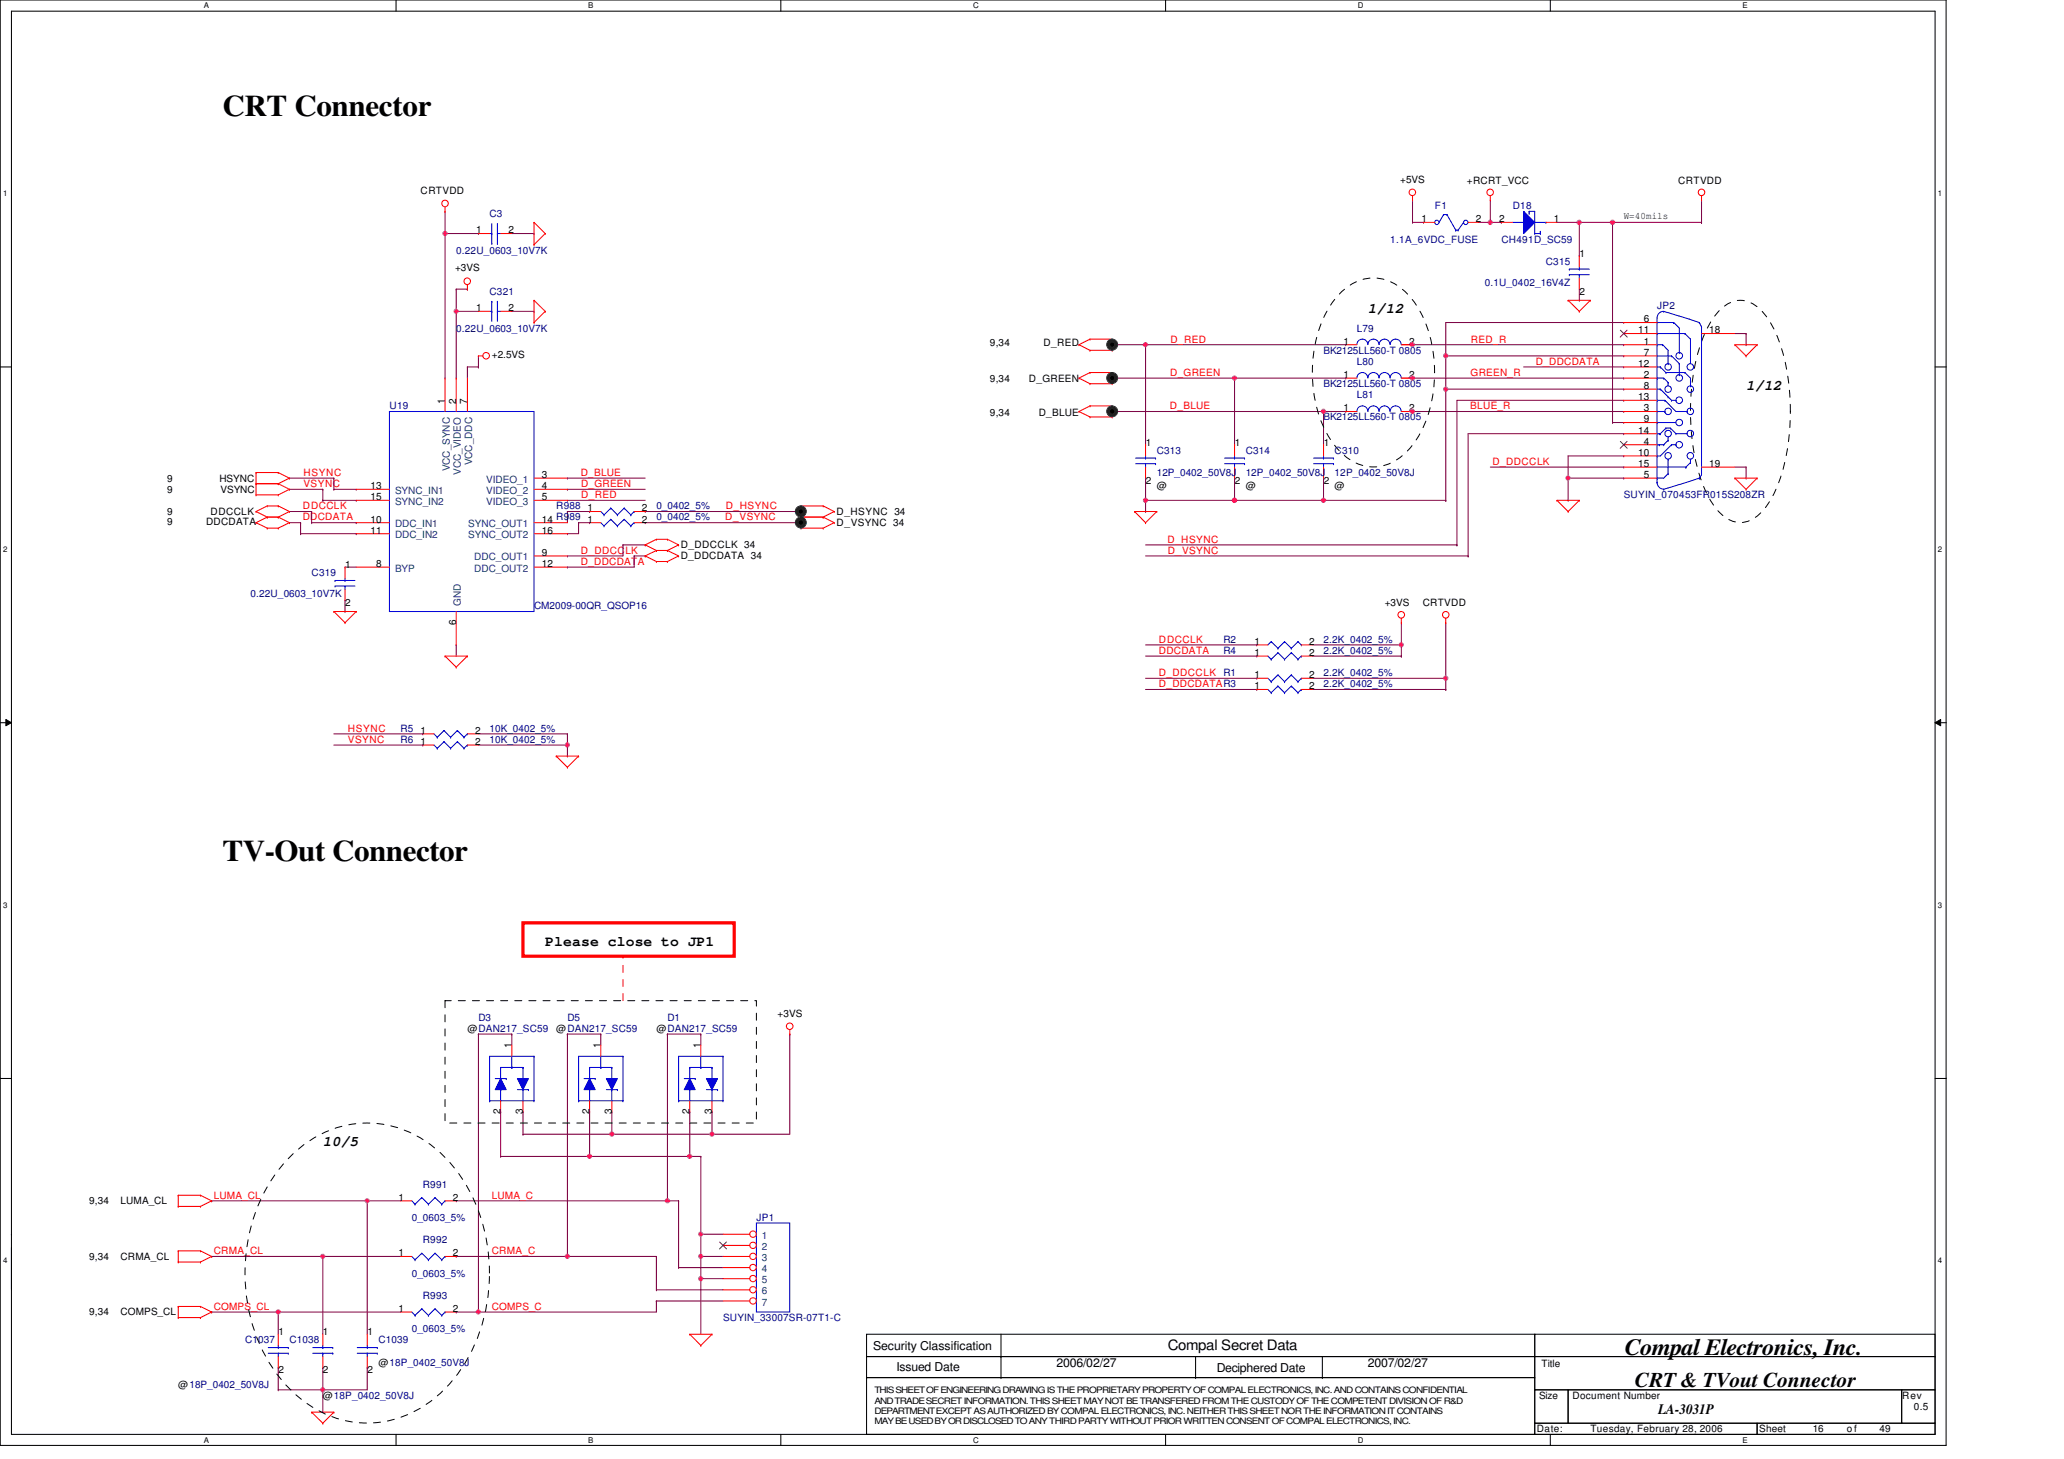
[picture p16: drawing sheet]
<svg xmlns="http://www.w3.org/2000/svg" width="297mm" height="210mm" viewBox="0 0 297 210" stroke-linecap="round" stroke-linejoin="round" font-family="sans-serif">
<defs><g id="words">
<g font-size="4.3">
<text x="32" y="16.8">CRT Connector</text>
<text x="32" y="124">TV-Out Connector</text>
</g>
<text font-size="3.3" x="233.8" y="195.1">Compal Electronics, Inc.</text>
<text font-size="3" x="235.3" y="199.6">CRT &amp; TVout Connector</text>
<g font-size="2.1">
<text x="196.9" y="45">1/12</text>
<text x="251.3" y="56.2">1/12</text>
<text x="78.5" y="136.2">Please close to JP1</text>
<text x="46.5" y="165">10/5</text>
<text x="168.1" y="194.4">Compal Secret Data</text>
<text x="238.6" y="203.5">LA-3031P</text>
</g>
<g font-size="1.8">
<text x="125.7" y="194.2">Security Classification</text>
<text x="129" y="197.3">Issued Date</text>
<text x="152.1" y="196.8">2006/02/27</text>
<text x="175.1" y="197.4">Deciphered Date</text>
<text x="196.9" y="196.8">2007/02/27</text>
</g>
<g font-size="1.4">
<text x="60.5" y="27.9">CRTVDD</text>
<text x="201.5" y="26.3">+5VS</text>
<text x="211.1" y="26.4">+RCRT_VCC</text>
<text x="241.5" y="26.4">CRTVDD</text>
<text x="68.5" y="33.6">1</text>
<text x="73.2" y="33.6">2</text>
<text x="204.6" y="32">1</text>
<text x="212.4" y="32">2</text>
<text x="215.7" y="32">2</text>
<text x="223.6" y="32">1</text>
<text x="233.7" y="31.6">W=40mils</text>
<text x="65.5" y="39.1">+3VS</text>
<text x="227.3" y="37">1</text>
<text x="68.5" y="44.8">1</text>
<text x="73.2" y="44.8">2</text>
<text x="227.3" y="42.4">2</text>
<text x="235.8" y="48">11</text>
<text x="236.6" y="46.4">6</text>
<text x="246" y="48">18</text>
<text x="70.8" y="51.5">+2.5VS</text>
<text x="142.5" y="49.8">9,34</text>
<text x="150.2" y="49.8">D_RED</text>
<text x="193.4" y="49.6">1</text>
<text x="202.8" y="49.6">2</text>
<text x="235.8" y="52.8">12</text>
<text x="236.6" y="49.6">1</text>
<text x="236.6" y="51.2">7</text>
<text x="64" y="58.1" transform="rotate(-90 64 58.1)">1</text>
<text x="65.6" y="58.1" transform="rotate(-90 65.6 58.1)">2</text>
<text x="67.2" y="58.1" transform="rotate(-90 67.2 58.1)">7</text>
<text x="142.5" y="54.9">9,34</text>
<text x="142.5" y="59.9">9,34</text>
<text x="148.1" y="54.9">D_GREEN</text>
<text x="149.5" y="59.9">D_BLUE</text>
<text x="193.4" y="59.2">1</text>
<text x="193.4" y="54.4">1</text>
<text x="202.8" y="59.2">2</text>
<text x="202.8" y="54.4">2</text>
<text x="235.8" y="57.6">13</text>
<text x="236.6" y="54.4">2</text>
<text x="236.6" y="56">8</text>
<text x="236.6" y="59.2">3</text>
<text x="164.9" y="64.2">1</text>
<text x="177.7" y="64.2">1</text>
<text x="190.5" y="64.2">1</text>
<text x="235.8" y="62.4">14</text>
<text x="235.8" y="65.6">10</text>
<text x="236.6" y="60.8">9</text>
<text x="236.6" y="64">4</text>
<text x="24" y="69.3">9</text>
<text x="24" y="70.9">9</text>
<text x="31.6" y="69.3">HSYNC</text>
<text x="31.7" y="70.9">VSYNC</text>
<text x="53.3" y="70.4">13</text>
<text x="53.3" y="72">15</text>
<text x="78" y="68.8">3</text>
<text x="78" y="70.4">4</text>
<text x="78" y="72">5</text>
<text x="164.9" y="69.6">2</text>
<text x="166.5" y="70.4">@</text>
<text x="177.7" y="69.6">2</text>
<text x="179.3" y="70.4">@</text>
<text x="190.5" y="69.6">2</text>
<text x="192.1" y="70.4">@</text>
<text x="235.8" y="67.2">15</text>
<text x="236.6" y="68.8">5</text>
<text x="246" y="67.2">19</text>
<text x="24" y="74.1">9</text>
<text x="24" y="75.5">9</text>
<text x="29.7" y="75.5">DDCDATA</text>
<text x="30.3" y="74.1">DDCCLK</text>
<text x="53.3" y="75.2">10</text>
<text x="53.3" y="76.8">11</text>
<text x="78" y="75.2">14 R989</text>
<text x="78" y="76.8">16</text>
<text x="84.5" y="73.6">1</text>
<text x="84.5" y="75.2">1</text>
<text x="92.4" y="73.6">2</text>
<text x="92.4" y="75.2">2</text>
<text x="120.4" y="74.1">D_HSYNC 34</text>
<text x="120.4" y="75.7">D_VSYNC 34</text>
<text x="49.7" y="81.8">1</text>
<text x="54.1" y="81.6">8</text>
<text x="78" y="80">9</text>
<text x="78" y="81.6">12</text>
<text x="98" y="80.5">D_DDCDATA 34</text>
<text x="98" y="78.9">D_DDCCLK 34</text>
<text x="49.7" y="87.2">2</text>
<text x="65.6" y="89.9" transform="rotate(-90 65.6 89.9)">6</text>
<text x="199.3" y="87.2">+3VS</text>
<text x="204.7" y="87.2">CRTVDD</text>
<text x="180.5" y="94.4">1</text>
<text x="180.5" y="92.8">1</text>
<text x="188.4" y="94.4">2</text>
<text x="188.4" y="92.8">2</text>
<text x="180.5" y="97.6">1</text>
<text x="180.5" y="99.2">1</text>
<text x="188.4" y="97.6">2</text>
<text x="188.4" y="99.2">2</text>
<text x="60.5" y="105.6">1</text>
<text x="60.5" y="107.2">1</text>
<text x="68.4" y="105.6">2</text>
<text x="68.4" y="107.2">2</text>
<text x="67.3" y="148.5">@DAN217_SC59</text>
<text x="80" y="148.5">@DAN217_SC59</text>
<text x="94.5" y="148.5">@DAN217_SC59</text>
<text x="111.9" y="146.4">+3VS</text>
<text x="73.6" y="150.9" transform="rotate(-90 73.6 150.9)">1</text>
<text x="86.4" y="150.9" transform="rotate(-90 86.4 150.9)">1</text>
<text x="100.8" y="150.9" transform="rotate(-90 100.8 150.9)">1</text>
<text x="72" y="160.4" transform="rotate(-90 72 160.4)">2</text>
<text x="75.2" y="160.4" transform="rotate(-90 75.2 160.4)">3</text>
<text x="84.8" y="160.4" transform="rotate(-90 84.8 160.4)">2</text>
<text x="88" y="160.4" transform="rotate(-90 88 160.4)">3</text>
<text x="99.2" y="160.4" transform="rotate(-90 99.2 160.4)">2</text>
<text x="102.4" y="160.4" transform="rotate(-90 102.4 160.4)">3</text>
<text x="12.8" y="173.3">9,34</text>
<text x="17.3" y="173.3">LUMA_CL</text>
<text x="57.3" y="172.8">1</text>
<text x="65.2" y="172.8">2</text>
<text x="12.8" y="181.3">9,34</text>
<text x="17.3" y="181.3">CRMA_CL</text>
<text x="57.3" y="180.8">1</text>
<text x="65.2" y="180.8">2</text>
<text x="12.8" y="189.3">9,34</text>
<text x="17.3" y="189.3">COMPS_CL</text>
<text x="57.3" y="188.8">1</text>
<text x="65.2" y="188.8">2</text>
<text x="40.1" y="192.2">1</text>
<text x="40.1" y="197.7">2</text>
<text x="46.5" y="192.2">1</text>
<text x="46.5" y="197.7">2</text>
<text x="52.9" y="192.2">1</text>
<text x="52.9" y="197.7">2</text>
<text x="54.5" y="196.5">@18P_0402_50V8J</text>
<text x="221.8" y="196.7">Title</text>
<text x="25.7" y="199.7">@18P_0402_50V8J</text>
<text x="46.5" y="201.3">@18P_0402_50V8J</text>
<text x="221.5" y="201.3">Size</text>
<text x="226.3" y="201.3">Document Number</text>
<text x="273.7" y="201.3">Rev</text>
<text x="275.4" y="202.9">0.5</text>
<text x="221.2" y="206.1">Date:</text>
<text x="228.9" y="206.1">Tuesday, February 28, 2006</text>
<text x="253.2" y="206.1">Sheet</text>
<text x="260.9" y="206.1">16</text>
<text x="265.8" y="206.1">of</text>
<text x="270.5" y="206.1">49</text>
</g>
<g font-size="1.4" fill="#000080">
<text x="70.5" y="31.2">C3</text>
<text x="200.1" y="34.9">1.1A_6VDC_FUSE</text>
<text x="206.5" y="30.1">F1</text>
<text x="216.1" y="34.9">CH491D_SC59</text>
<text x="217.7" y="30.1">D18</text>
<text x="65.7" y="36.5">0.22U_0603_10V7K</text>
<text x="213.7" y="41.1">0.1U_0402_16V4Z</text>
<text x="222.5" y="38.1">C315</text>
<text x="65.7" y="47.7">0.22U_0603_10V7K</text>
<text x="70.5" y="42.4">C321</text>
<text x="195.3" y="47.7">L79</text>
<text x="238.5" y="44.5">JP2</text>
<text x="190.5" y="50.9">BK2125LL560-T 0805</text>
<text x="195.3" y="52.5">L80</text>
<text x="56.1" y="58.9">U19</text>
<text x="190.5" y="55.7">BK2125LL560-T 0805</text>
<text x="195.3" y="57.3">L81</text>
<text x="166.5" y="65.3">C313</text>
<text x="179.3" y="65.3">C314</text>
<text x="190.5" y="60.5">BK2125LL560-T 0805</text>
<text x="192.1" y="65.3">C310</text>
<text x="166.5" y="68.5">12P_0402_50V8J</text>
<text x="179.3" y="68.5">12P_0402_50V8J</text>
<text x="192.1" y="68.5">12P_0402_50V8J</text>
<text x="233.7" y="71.7">SUYIN_070453FR015S208ZR</text>
<text x="80" y="73.3">R988</text>
<text x="94.5" y="73.3">0_0402_5%</text>
<text x="94.5" y="74.9">0_0402_5%</text>
<text x="44.8" y="82.9">C319</text>
<text x="36" y="86">0.22U_0603_10V7K</text>
<text x="76.9" y="87.7">CM2009-00QR_QSOP16</text>
<text x="176.1" y="94.1">R4</text>
<text x="176.1" y="92.5">R2</text>
<text x="190.5" y="94.1">2.2K_0402_5%</text>
<text x="190.5" y="92.5">2.2K_0402_5%</text>
<text x="176.1" y="97.3">R1</text>
<text x="190.5" y="97.3">2.2K_0402_5%</text>
<text x="190.5" y="98.9">2.2K_0402_5%</text>
<text x="57.7" y="105.3">R5</text>
<text x="57.7" y="106.9">R6</text>
<text x="70.5" y="105.3">10K_0402_5%</text>
<text x="70.5" y="106.9">10K_0402_5%</text>
<text x="68.9" y="146.9">D3</text>
<text x="81.7" y="146.9">D5</text>
<text x="96.1" y="146.9">D1</text>
<text x="60.9" y="170.9">R991</text>
<text x="59.3" y="175.7">0_0603_5%</text>
<text x="60.9" y="178.9">R992</text>
<text x="108.9" y="175.7">JP1</text>
<text x="59.3" y="183.7">0_0603_5%</text>
<text x="59.3" y="191.7">0_0603_5%</text>
<text x="60.9" y="186.9">R993</text>
<text x="104.1" y="190.1">SUYIN_33007SR-07T1-C</text>
<text x="35.3" y="193.3">C1037</text>
<text x="41.7" y="193.3">C1038</text>
<text x="54.5" y="193.3">C1039</text>
</g>
<g font-size="1.4" fill="#f00">
<text x="168.4" y="49.3">D_RED</text>
<text x="211.7" y="49.3">RED_R</text>
<text x="221" y="52.5">D_DDCDATA</text>
<text x="168.4" y="58.9">D_BLUE</text>
<text x="168.4" y="54.1">D_GREEN</text>
<text x="211.6" y="58.9">BLUE_R</text>
<text x="211.6" y="54.1">GREEN_R</text>
<text x="43.7" y="70.1">VSYNC</text>
<text x="43.7" y="68.5">HSYNC</text>
<text x="83.6" y="68.5">D_BLUE</text>
<text x="83.6" y="70.1">D_GREEN</text>
<text x="83.6" y="71.7">D_RED</text>
<text x="214.8" y="66.9">D_DDCCLK</text>
<text x="43.6" y="74.9">DDCDATA</text>
<text x="43.6" y="73.3">DDCCLK</text>
<text x="104.4" y="74.9">D_VSYNC</text>
<text x="104.5" y="73.3">D_HSYNC</text>
<text x="83.6" y="79.7">D_DDCCLK</text>
<text x="83.6" y="81.3">D_DDCDATA</text>
<text x="168" y="78.1">D_HSYNC</text>
<text x="168.1" y="79.7">D_VSYNC</text>
<text x="166.8" y="92.5">DDCCLK</text>
<text x="166.8" y="94.1">DDCDATA</text>
<text x="166.8" y="97.3">D_DDCCLK</text>
<text x="166.8" y="98.9">D_DDCDATAR3</text>
<text x="50.1" y="106.9">VSYNC</text>
<text x="50.1" y="105.3">HSYNC</text>
<text x="30.8" y="172.5">LUMA_CL</text>
<text x="70.8" y="172.5">LUMA_C</text>
<text x="30.8" y="180.5">CRMA_CL</text>
<text x="70.8" y="180.5">CRMA_C</text>
<text x="30.8" y="188.5">COMPS_CL</text>
<text x="70.8" y="188.5">COMPS_C</text>
</g>
<g font-size="1.4" fill="#004080">
<text x="56.9" y="71.1">SYNC_IN1</text>
<text x="64.7" y="67.8" transform="rotate(-90 64.7 67.8)">VCC_SYNC</text>
<text x="66.3" y="68.3" transform="rotate(-90 66.3 68.3)">VCC_VIDEO</text>
<text x="67.9" y="67" transform="rotate(-90 67.9 67)">VCC_DDC</text>
<text x="70" y="69.5">VIDEO_1</text>
<text x="70" y="71.1">VIDEO_2</text>
<text x="56.9" y="72.7">SYNC_IN2</text>
<text x="56.9" y="75.9">DDC_IN1</text>
<text x="56.9" y="77.5">DDC_IN2</text>
<text x="67.4" y="75.9">SYNC_OUT1</text>
<text x="67.4" y="77.5">SYNC_OUT2</text>
<text x="70" y="72.7">VIDEO_3</text>
<text x="56.9" y="82.3">BYP</text>
<text x="68.3" y="80.7">DDC_OUT1</text>
<text x="68.3" y="82.3">DDC_OUT2</text>
<text x="66.3" y="87.2" transform="rotate(-90 66.3 87.2)">GND</text>
<text x="109.7" y="178.3">1</text>
<text x="109.7" y="179.9">2</text>
<text x="109.7" y="181.5">3</text>
<text x="109.7" y="183.1">4</text>
<text x="109.7" y="184.7">5</text>
<text x="109.7" y="186.3">6</text>
<text x="109.7" y="187.9">7</text>
</g>
<g font-size="1.3">
<text x="125.8" y="200.5">THIS SHEET OF ENGINEERING DRAWING IS THE PROPRIETARY PROPERTY OF COMPAL ELECTRONICS, INC. AND CONTAINSCONFIDENTIAL</text>
<text x="125.8" y="202">AND TRADE SECRET INFORMATION. THIS SHEET MAY NOT BETRANSFERED FROM THE CUSTODY OF THE COMPETENT DIVISION OF R&amp;D</text>
<text x="125.8" y="203.5">DEPARTMENT EXCEPT AS AUTHORIZED BY COMPAL ELECTRONICS, INC. NEITHER THIS SHEET NOR THE INFORMATION ITCONTAINS</text>
<text x="125.8" y="204.9">MAY BE USED BY OR DISCLOSED TO ANY THIRD PARTY WITHOUT PRIOR WRITTEN CONSENT OF COMPAL ELECTRONICS, INC.</text>
</g>
<g font-size="1.1">
<text x="29.3" y="1.2">A</text>
<text x="84.7" y="1.2">B</text>
<text x="140" y="1.2">C</text>
<text x="195.4" y="1.2">D</text>
<text x="250.8" y="1.2">E</text>
<text x=".4" y="28.2">1</text>
<text x="278.9" y="28.2">1</text>
<text x=".4" y="79.4">2</text>
<text x="278.9" y="79.4">2</text>
<text x=".4" y="130.6">3</text>
<text x="278.9" y="130.6">3</text>
<text x=".4" y="181.8">4</text>
<text x="278.9" y="181.8">4</text>
<text x="29.3" y="207.6">A</text>
<text x="84.7" y="207.6">B</text>
<text x="140" y="207.6">C</text>
<text x="195.4" y="207.6">D</text>
<text x="250.8" y="207.6">E</text>
</g>
</g></defs>
<path d="M0 0h280.1v208h-280.1zM1.6 1.6h276.9v204.8h-276.9z" fill="none" stroke="#000" stroke-width=".15"/>
<g fill="#fff">
<path d="M29.3 .2h.8v1.2h-.8z"/>
<path d="M29.3 206.6h.8v1.3h-.8z"/>
</g>
<path d="M57 0v1.6M57 206.4v1.6" fill="none" stroke="#000" stroke-width=".15"/>
<g fill="#fff">
<path d="M84.7 .2h.7v1.2h-.7z"/>
<path d="M84.7 206.6h.7v1.3h-.7z"/>
</g>
<path d="M112.4 0v1.6M112.4 206.4v1.6" fill="none" stroke="#000" stroke-width=".15"/>
<g fill="#fff">
<path d="M140 .2h.8v1.2h-.8z"/>
<path d="M140 206.6h.8v1.3h-.8z"/>
</g>
<path d="M167.7 0v1.6M167.7 206.4v1.6" fill="none" stroke="#000" stroke-width=".15"/>
<g fill="#fff">
<path d="M195.4 .2h.8v1.2h-.8z"/>
<path d="M195.4 206.6h.8v1.3h-.8z"/>
</g>
<path d="M223.1 0v1.6M223.1 206.4v1.6" fill="none" stroke="#000" stroke-width=".15"/>
<g fill="#fff">
<path d="M250.8 .2h.7v1.2h-.7z"/>
<path d="M250.8 206.6h.7v1.3h-.7z"/>
<path d="M.4 27.2h.7v1.3h-.7z"/>
<path d="M278.9 27.2h.6v1.3h-.6z"/>
<path d="M.4 78.4h.7v1.3h-.7z"/>
<path d="M278.9 78.4h.6v1.3h-.6z"/>
</g>
<path d="M0 52.8h1.6M278.5 52.8h1.6" fill="none" stroke="#000" stroke-width=".15"/>
<g fill="#fff">
<path d="M.4 129.6h.7v1.3h-.7z"/>
<path d="M278.9 129.6h.6v1.3h-.6z"/>
</g>
<path d="M0 104h1.6M278.5 104h1.6" fill="none" stroke="#000" stroke-width=".15"/>
<path d="M.8 103.5l.8 .5-.8 .5zM278.5 104l.8-.5v1z" fill="#000"/>
<path d="M.8 103.5l.8 .5-.8 .5zM278.5 104l.8-.5v1z" fill="none" stroke="#000" stroke-width=".14"/>
<g fill="#fff">
<path d="M.4 180.8h.7v1.3h-.7z"/>
<path d="M278.9 180.8h.6v1.3h-.6z"/>
</g>
<path d="M0 155.2h1.6M278.5 155.2h1.6" fill="none" stroke="#000" stroke-width=".15"/>
<g fill="none" stroke="#800040" stroke-width=".15">
<path d="M64 33.6h.1M64 30.4v24M64 33.6h4.9M68.9 33.6h.1M73.7 33.6h3.2M76.9 33.6h.1M203.3 32h.1M203.3 32h1.6M203.3 28.8v3.2M204.9 32h.1M212.9 32h3.2M214.5 32h.1"/>
<path d="M214.5 28.8v3.2M216.1 32h.1M224.1 32h20.8M227.3 36.8h.1M227.3 32h.1M227.3 32v4.8M232.1 32h.1M232.1 32v28.8M244.9 32h.1M244.9 28.8v3.2M64 54.4h.1M65.7 44.8h.1"/>
<path d="M65.7 41.6h.1M65.7 54.4h.1M65.7 44.8h3.2M65.7 41.6v12.8M65.7 41.6h1.6M67.3 41.6h.1M67.3 52.8h.1M67.3 52.8h1.6M67.3 52.8v1.6M68.9 52.8h.1M68.9 51.2v1.6M73.7 44.8h3.2"/>
<path d="M76.9 44.8h.1M160.1 59.2h33.6M160.1 49.6h33.6M160.1 54.4h33.6M164.9 49.6h.1M164.9 49.6v14.4M177.7 54.4h.1M177.7 54.4v9.6M190.5 59.2h.1M190.5 59.2v4.8M193.7 49.6h.1M193.7 54.4h.1"/>
<path d="M193.7 59.2h.1M201.7 59.2h32M201.7 49.6h32M201.7 54.4h32M203.3 49.6h.1M203.3 54.4h.1M203.3 59.2h.1M208.1 56h.1M208.1 51.2h.1M208.1 56h25.6M208.1 51.2h25.6M219.3 52.8h14.4"/>
<path d="M227.3 43.2h.1M227.3 41.6v1.6M233.7 57.6h.1M233.7 52.8h.1M233.7 46.4h.1M233.7 56h.1M233.7 51.2h.1M233.7 49.6h.1M233.7 54.4h.1M233.7 59.2h.1M233.7 46.4h-25.6v25.6M233.7 57.6h-24v20.8"/>
<path d="M249.7 48h1.6M251.3 48h.1M251.3 49.6h.1M251.3 48v1.6M41.7 75.2h1.6M41.7 73.6h3.1M41.7 68.8h6.3M41.7 70.4h4.8M43.3 75.2h.1M43.3 76.8h.1M43.3 76.8h8M43.3 75.2v1.6"/>
<path d="M44.8 73.6h.1M44.8 75.2h.1M44.8 75.2h6.5M44.8 73.6v1.6M46.5 70.4h.1M46.5 72h.1M46.5 72h4.8M46.5 70.4v1.6M48 68.8h.1M48 70.4h.1M48 70.4h3.3M48 68.8v1.6"/>
<path d="M51.3 76.8h.1M51.3 75.2h.1M51.3 70.4h.1M51.3 72h.1M81.7 68.8h.1M81.7 70.4h.1M81.7 72h.1M81.7 76.8h.1M81.7 73.6h.1M81.7 73.6h3.2M81.7 68.8h11.2M81.7 70.4h11.2"/>
<path d="M81.7 73.6v1.6M81.7 72h11.2M83.3 75.2h.1M83.3 75.2h1.6M83.3 75.2v1.6h-1.6M84.9 73.6h.1M84.9 75.2h.1M89.7 78.4h.1M89.7 78.4h3.2M89.7 78.4v1.6h-8M92.9 75.2h.1M92.9 73.6h.1"/>
<path d="M92.9 78.4h.1M92.9 75.2h22.4M92.9 73.6h22.4M164.9 64h.1M164.9 73.6h.1M164.9 72h.1M164.9 78.4h44.8M164.9 68.8v4.8M164.9 72h43.2M177.7 64h.1M177.7 72h.1M177.7 68.8v3.2"/>
<path d="M190.5 64h.1M190.5 72h.1M190.5 68.8v3.2M208.1 72h.1M209.7 78.4h.1M214.5 67.2h19.2M225.7 68.8h.1M225.7 72h.1M225.7 68.8h8M232.1 60.8h.1M232.1 60.8h1.6M233.7 67.2h.1"/>
<path d="M233.7 62.4h.1M233.7 60.8h.1M233.7 65.6h.1M233.7 68.8h.1M233.7 65.6h-8v6.4M233.7 62.4h-22.4v17.6M249.7 67.2h1.6M251.3 67.2h.1M251.3 68.8h.1M251.3 67.2v1.6M49.7 88h.1M49.7 81.6h.1"/>
<path d="M49.7 86.4v1.6M49.7 81.6h1.6M65.7 92.8h.1M65.7 92.8v1.6M81.7 80h.1M81.7 81.6h.1M91.3 80h.1M91.3 80v1.6h-9.6M91.3 80h1.6M92.9 80h.1M164.9 94.4h16M164.9 92.8h16"/>
<path d="M164.9 97.6h16M164.9 99.2h16M164.9 80h46.4M180.9 92.8h.1M180.9 94.4h.1M180.9 97.6h.1M180.9 99.2h.1M188.9 94.4h12.8M188.9 92.8h12.8M188.9 97.6h19.2M188.9 99.2h19.2M201.7 94.4h.1"/>
<path d="M201.7 92.8h.1M201.7 89.6v4.8M208.1 99.2h.1M208.1 97.6h.1M208.1 89.6v9.6M211.3 80h.1M48 105.6h12.9M48 107.2h12.9M60.9 105.6h.1M60.9 107.2h.1M68.9 105.6h12.8M68.9 107.2h12.8"/>
<path d="M81.7 108.8h.1M81.7 107.2h.1M81.7 105.6h.1M81.7 105.6v3.2M68.9 148.8h.1M68.9 148.8h4.8M68.9 148.8v40M73.7 148.8h.1M73.7 148.8v1.6M81.7 148.8h.1M81.7 148.8h4.8M81.7 148.8v32"/>
<path d="M86.5 148.8h.1M86.5 148.8v1.6M96.1 148.8h.1M96.1 148.8h4.8M96.1 148.8v24M100.9 148.8h.1M100.9 148.8v1.6M113.7 148.8h.1M113.7 148.8v14.4h-38.4M30.5 172.8h.1M30.5 172.8h27.2M52.8 172.8h.1"/>
<path d="M52.8 172.8v19.2M65.7 172.8h.1M65.7 172.8h32M72 166.4h.1M72 160h.1M72 166.4h28.9M72 160v6.4M75.3 160h.1M75.3 163.2h.1M75.3 160v3.2M84.9 160h.1M84.9 166.4h.1"/>
<path d="M84.9 160v6.4M88 160h.1M88 163.2h.1M88 160v3.2M96.1 172.8h.1M97.7 172.8h.1M97.7 172.8v9.6M99.3 160h.1M99.3 166.4h.1M99.3 160v6.4M100.9 177.6h.1M100.9 166.4h.1"/>
<path d="M100.9 177.6h3.2M100.9 166.4v25.6M102.5 160h.1M102.5 163.2h.1M102.5 160v3.2M30.5 188.8h.1M30.5 180.8h.1M30.5 180.8h27.2M30.5 188.8h27.2M40 196.8h.1M40 188.8h.1M40 188.8v3.2"/>
<path d="M40 196.8v3.2M46.5 196.8h.1M46.5 180.8h.1M46.5 180.8v11.2M46.5 196.8v6.4M52.8 196.8h.1M52.8 196.8v3.2h-12.8M65.7 180.8h.1M65.7 188.8h.1M65.7 180.8h28.8M68.9 188.8h.1M81.7 180.8h.1"/>
<path d="M94.5 187.2h.1M94.5 180.8h.1M94.5 185.6h.1M94.5 187.2h9.6M94.5 180.8v4.8M94.5 187.2v1.6h-28.8M94.5 185.6h9.6M97.7 182.4h.1M97.7 182.4h6.4M100.9 184h.1M100.9 180.8h.1M100.9 180.8h3.2"/>
<path d="M100.9 184h3.2M40 200h.1M46.5 200h.1"/>
</g>
<g fill="none" stroke="#f00" stroke-width=".15">
<path d="M155.3 49.6h.1M155.3 54.4h.1M155.3 59.2h.1M155.3 49.6l1.6 .8M155.3 54.4l1.6 .8M155.3 59.2l1.6 .8M156.9 48.8h.1M156.9 50.4h.1M156.9 53.6h.1M156.9 55.2h.1M156.9 58.4h.1M156.9 48.8h3.2"/>
<path d="M156.9 48.8l-1.6 .8M156.9 50.4h3.2M156.9 53.6h3.2M156.9 53.6l-1.6 .8M156.9 55.2h3.2M156.9 58.4h3.2M156.9 58.4l-1.6 .8M160.1 50.4h.1M160.1 48.8h.1M160.1 55.2h.1M160.1 53.6h.1M160.1 58.4h.1"/>
<path d="M160.1 48.8v1.6M160.1 53.6v1.6M160.1 58.4v1.6M36.8 73.6h.1M36.8 69.6h.1M36.8 68h.1M36.8 75.2h.1M36.8 71.2h.1M36.8 73.6l1.7 .8M36.8 68h3.2M36.8 69.6h3.2M36.8 68v3.2"/>
<path d="M36.8 75.2l1.7 .8M36.8 71.2h3.2M38.5 72.8h.1M38.5 74.4h.1M38.5 76h.1M38.5 72.8h1.5M38.5 72.8l-1.7 .8M38.5 74.4h1.5M38.5 74.4l-1.7 .8M38.5 76h1.5M40 72.8h.1M40 74.4h.1"/>
<path d="M40 68h.1M40 69.6h.1M40 76h.1M40 71.2h.1M40 72.8l1.7 .8M40 68l1.7 .8M40 74.4l1.7 .8M40 69.6l1.7 .8M41.7 73.6h.1M41.7 68.8h.1M41.7 75.2h.1M41.7 70.4h.1"/>
<path d="M41.7 73.6l-1.7 .8M41.7 68.8l-1.7 .8M41.7 75.2l-1.7 .8M41.7 70.4l-1.7 .8M92.9 78.4h.1M92.9 78.4l1.6 .8M94.5 79.2h.1M94.5 77.6h.1M94.5 79.2l-1.6 .8M94.5 79.2h1.6M94.5 77.6l-1.6 .8M94.5 77.6h1.6"/>
<path d="M96.1 79.2h.1M96.1 77.6h.1M96.1 79.2l1.6 .8M96.1 77.6l1.6 .8M97.7 78.4h.1M97.7 78.4l-1.6 .8M115.3 74.4h.1M115.3 72.8h.1M115.3 76h.1M115.3 72.8h3.2M115.3 74.4h3.2M115.3 76h3.2"/>
<path d="M115.3 72.8v3.2M118.5 72.8h.1M118.5 74.4h.1M118.5 76h.1M118.5 72.8l1.6 .8M118.5 74.4l1.6 .8M120.1 73.6h.1M120.1 75.2h.1M120.1 73.6l-1.6 .8M120.1 75.2l-1.6 .8M156.9 60h.1M156.9 60h3.2"/>
<path d="M160.1 60h.1M92.9 80h.1M92.9 80l1.6 .8M94.5 80.8h.1M94.5 80.8h1.6M96.1 80.8h.1M97.7 80h.1M97.7 80l-1.6 .8M25.7 173.6h.1M25.7 172h.1M25.7 172h3.1M25.7 173.6h3.1"/>
<path d="M25.7 172v1.6M28.8 172h.1M28.8 173.6h.1M28.8 172l1.7 .8M30.5 172.8h.1M30.5 172.8l-1.7 .8M25.7 181.6h.1M25.7 180h.1M25.7 189.6h.1M25.7 188h.1M25.7 180v1.6M25.7 188v1.6"/>
<path d="M25.7 180h3.1M25.7 181.6h3.1M25.7 188h3.1M25.7 189.6h3.1M28.8 180h.1M28.8 181.6h.1M28.8 188h.1M28.8 189.6h.1M28.8 180l1.7 .8M28.8 188l1.7 .8M30.5 180.8h.1M30.5 188.8h.1"/>
<path d="M30.5 180.8l-1.7 .8M30.5 188.8l-1.7 .8"/>
</g>
<circle cx="115.2" cy="75.2" r=".78" fill="#008000"/>
<g fill="none" stroke="#008000" stroke-width=".15">
<circle cx="115.2" cy="75.2" r=".4"/>
<circle cx="115.2" cy="75.2" r=".78"/>
</g>
<circle cx="115.2" cy="75.2" r=".4" fill="#000"/>
<circle cx="115.2" cy="73.6" r=".79" fill="#008000"/>
<g fill="none" stroke="#008000" stroke-width=".15">
<circle cx="115.2" cy="73.6" r=".79"/>
<circle cx="115.2" cy="73.6" r=".39"/>
</g>
<circle cx="115.2" cy="73.6" r=".39" fill="#000"/>
<circle cx="160.1" cy="49.6" r=".79" fill="#008000"/>
<g fill="none" stroke="#008000" stroke-width=".15">
<circle cx="160.1" cy="49.6" r=".79"/>
<circle cx="160.1" cy="49.6" r=".39"/>
</g>
<circle cx="160.1" cy="49.6" r=".39" fill="#000"/>
<circle cx="160.1" cy="54.4" r=".79" fill="#008000"/>
<g fill="none" stroke="#008000" stroke-width=".15">
<circle cx="160.1" cy="54.4" r=".79"/>
<circle cx="160.1" cy="54.4" r=".39"/>
</g>
<circle cx="160.1" cy="54.4" r=".39" fill="#000"/>
<circle cx="160.1" cy="59.2" r=".78" fill="#008000"/>
<g fill="none" stroke="#008000" stroke-width=".15">
<circle cx="160.1" cy="59.2" r=".4"/>
<circle cx="160.1" cy="59.2" r=".78"/>
</g>
<circle cx="160.1" cy="59.2" r=".4" fill="#000"/>
<g fill="none" stroke="#f00" stroke-width=".15">
<path d="M64 30.4h.1M64 29.8v.6M68.9 33.6h1.6M72 33.6h1.7M76.9 32h.1M76.9 35.2h.1M76.9 32v3.2M76.9 32l1.6 1.6M78.5 33.6h.1M78.5 33.6l-1.6 1.6M203.3 28.8h.1M203.3 28.2v.6"/>
<path d="M214.5 28.8h.1M214.5 28.2v.6M244.9 28.8h.1M244.9 28.2v.6M67.3 41.6h.1M67.3 41v.6M68.9 51.2h.1M68.9 51.2h.6M76.9 43.2h.1M76.9 46.4h.1M76.9 43.2v3.2M76.9 43.2l1.6 1.6"/>
<path d="M78.5 44.8h.1M78.5 44.8l-1.6 1.6M225.7 43.2h.1M225.7 43.2h3.2M225.7 43.2l1.6 1.6M227.3 44.8h.1M228.9 43.2h.1M228.9 43.2l-1.6 1.6M249.7 49.6h.1M249.7 49.6h3.2M249.7 49.6l1.6 1.6M251.3 51.2h.1"/>
<path d="M252.9 49.6h.1M252.9 49.6l-1.6 1.6M84.9 73.6h1.6M91.3 73.6h1.6M163.3 73.6h.1M163.3 73.6h3.2M163.3 73.6l1.6 1.6M164.9 75.2h.1M166.5 73.6h.1M166.5 73.6l-1.6 1.6M190.5 64v1.6M190.5 67.2v1.6"/>
<path d="M224.1 72h.1M224.1 72h3.2M224.1 72l1.6 1.6M225.7 73.6h.1M227.3 72h.1M227.3 72l-1.6 1.6M249.7 68.8h.1M249.7 68.8h3.2M249.7 68.8l1.6 1.6M251.3 70.4h.1M252.9 68.8h.1M252.9 68.8l-1.6 1.6"/>
<path d="M48 88h.1M48 88h3.3M48 88l1.7 1.6M49.7 89.6h.1M49.7 81.6v1.6M49.7 84.8v1.6M51.3 88h.1M51.3 88l-1.6 1.6M64 94.4h.1M64 94.4h3.3M64 94.4l1.7 1.6M65.7 96h.1"/>
<path d="M67.3 94.4h.1M67.3 94.4l-1.6 1.6M180.9 97.6h1.6M187.3 97.6h1.6M201.7 89.6h.1M201.7 89v.6M208.1 89.6h.1M208.1 89v.6M80 108.8h.1M80 108.8h3.3M80 108.8l1.7 1.6M81.7 110.4h.1"/>
<path d="M83.3 108.8h.1M83.3 108.8l-1.6 1.6M113.7 148.8h.1M113.7 148.2v.6M40 192v1.6M40 195.2v1.6M57.7 188.8h1.6M64 188.8h1.7M99.3 192h.1M99.3 192h3.2M99.3 192l1.6 1.6M100.9 193.6h.1"/>
<path d="M102.5 192h.1M102.5 192l-1.6 1.6M44.8 203.2h.1M44.8 203.2h3.2M44.8 203.2l1.7 1.6M46.5 204.8h.1M48 203.2h.1M48 203.2l-1.5 1.6"/>
<circle cx="64" cy="29.3" r=".47"/>
<circle cx="203.3" cy="27.7" r=".47"/>
<circle cx="214.5" cy="27.7" r=".47"/>
<circle cx="244.9" cy="27.7" r=".47"/>
<circle cx="67.2" cy="40.5" r=".47"/>
<circle cx="70" cy="51.2" r=".47"/>
<circle cx="201.7" cy="88.5" r=".48"/>
<circle cx="208.1" cy="88.5" r=".47"/>
<circle cx="113.7" cy="147.7" r=".47"/>
</g>
<g fill="none" stroke="#000" stroke-width=".15">
<path d="M124.7 192h96.2v3.2h-96.2zM124.7 195.2h96.2v3.1h-96.2zM124.7 198.3h96.2v8.1h-96.2zM144.1 195.2h.1M144.1 198.3h.1M144.1 192v6.3M172.1 198.3h.1M172.1 195.2v3.1M190.3 198.3h.1M190.3 195.2v3.1M220.9 192h57.6v3.2h-57.6zM220.9 195.2h57.6v4.8h-57.6z"/>
<path d="M220.9 200h4.8v4.8h-4.8zM220.9 204.8h32v1.6h-32zM225.7 200h48v4.8h-48zM252.9 204.8h25.6v1.6h-25.6zM273.7 200h4.8v4.8h-4.8z"/>
</g>
<path d="M1.6 177.6h.1M1.6 185.6v-8" fill="none" stroke="#000" stroke-width=".14" stroke-dasharray="6.1 2"/>
<path d="M89.7 137.6h.1M89.7 144v-6.4" fill="none" stroke="#f00" stroke-width=".14" stroke-dasharray="1 1 1 1 1 1 1 1"/>
<path d="M75.3 132.8h30.4v4.8h-30.4z" fill="none" stroke="#f00" stroke-width=".47"/>
<path d="M192.9 42.1a6.3 6.3 0 0 1 9.5 0 15.6 15.6 0 0 1 4 9.9 18 18 0 0 1-3.2 12.2 6.6 6.6 0 0 1-7.6 2.6 9.9 9.9 0 0 1-5.4-5.9 19.5 19.5 0 0 1 1.2-16.9zM247.3 44.8a3.9 3.9 0 0 1 6.3 0 16.2 16.2 0 0 1 3.3 7.4 32.9 32.9 0 0 1-.8 17 9.9 9.9 0 0 1-4 5.6 3.8 3.8 0 0 1-4.8-1.2 16.3 16.3 0 0 1-3.3-7.4 33 33 0 0 1 .9-17 13 13 0 0 1 2.4-4.4zM64 144h44.9v17.6h-44.9zM41.5 166.7a15.2 15.2 0 0 1 22.7 0 24.6 24.6 0 0 1 5.6 22.3 21.1 21.1 0 0 1-9.4 13.7 14.9 14.9 0 0 1-17.7-1.8 23.7 23.7 0 0 1-7.4-19.6 23.5 23.5 0 0 1 6.2-14.6z" fill="none" stroke="#000" stroke-width=".14" stroke-dasharray="1 1 1 1 1 1 1 1"/>
<g fill="none" stroke="#00f" stroke-width=".15">
<path d="M70.5 33.6h.3M70.8 33.6h.1M70.8 35.1h.1M70.8 32.2v2.9M71.6 35.1h.1M71.6 33.6h.1M71.6 33.6h.4M71.6 32.2v2.9M86.5 73.6l.4 .5M86.9 74.1h.1M87.9 73.1h.1M87.9 73.1l-1 1"/>
<path d="M87.9 73.1l1 1M88.9 74.1h.1M89.8 73.1h.1M89.8 73.1l-.9 1M89.8 73.1l1 1M90.8 74.1h.1M91.3 73.6h.1M91.3 73.6l-.5 .5M189 66.7h2.9M189 65.9h2.9M190.5 65.9h.1M190.5 66.7h.1"/>
<path d="M190.5 65.6v.3M190.5 66.7v.5M191.9 66.7h.1M191.9 65.9h.1M48.2 84.3h.1M48.2 83.5h.1M48.2 84.3h2.9M48.2 83.5h2.9M49.7 83.5h.1M49.7 84.3h.1M49.7 83.2v.3M49.7 84.3v.5"/>
<path d="M182.5 97.6l.4 .5M182.9 98.1h.1M183.9 97.1h.1M183.9 97.1l-1 1M183.9 97.1l1 1M184.9 98.1h.1M185.8 97.1h.1M185.8 97.1l-.9 1M185.8 97.1l1 1M186.8 98.1h.1M187.3 97.6h.1M187.3 97.6l-.5 .5"/>
<path d="M108.9 176h4.8v12.8h-4.8zM38.6 194.8h2.9M38.6 194h2.9M40 194h.1M40 194.8h.1M40 193.6v.4M40 194.8v.4M41.5 194.8h.1M41.5 194h.1M59.3 188.8l.4 .5M59.7 189.3h.1M60.7 188.4h.1"/>
<path d="M60.7 188.4l-1 .9M60.7 188.4l1 .9M61.7 189.3h.1M62.6 188.4h.1M62.6 188.4l-.9 .9M62.6 188.4l1 .9M63.6 189.3h.1M64 188.8h.1M64 188.8l-.4 .5"/>
</g>
<circle cx="108.4" cy="177.6" r=".46" fill="#fff"/>
<g fill="none" stroke="#f00" stroke-width=".15">
<path d="M104.1 177.6h3.8"/>
<circle cx="108.4" cy="177.6" r=".46"/>
</g>
<circle cx="108.4" cy="179.2" r=".46" fill="#fff"/>
<g fill="none" stroke="#f00" stroke-width=".15">
<path d="M104.1 179.2h3.8"/>
<circle cx="108.4" cy="179.2" r=".46"/>
</g>
<path d="M103.6 178.8l1 .9M104.5 178.8l-1 .9" fill="none" stroke="#804000" stroke-width=".14"/>
<circle cx="108.4" cy="180.8" r=".46" fill="#fff"/>
<g fill="none" stroke="#f00" stroke-width=".15">
<path d="M104.1 180.8h3.8"/>
<circle cx="108.4" cy="180.8" r=".46"/>
</g>
<circle cx="108.4" cy="182.4" r=".46" fill="#fff"/>
<g fill="none" stroke="#f00" stroke-width=".15">
<path d="M104.1 182.4h3.8"/>
<circle cx="108.4" cy="182.4" r=".46"/>
</g>
<circle cx="108.4" cy="184" r=".46" fill="#fff"/>
<g fill="none" stroke="#f00" stroke-width=".15">
<path d="M104.1 184h3.8"/>
<circle cx="108.4" cy="184" r=".46"/>
</g>
<circle cx="108.4" cy="185.6" r=".46" fill="#fff"/>
<g fill="none" stroke="#f00" stroke-width=".15">
<path d="M104.1 185.6h3.8"/>
<circle cx="108.4" cy="185.6" r=".46"/>
</g>
<circle cx="108.4" cy="187.2" r=".46" fill="#fff"/>
<g fill="none" stroke="#f00" stroke-width=".15">
<path d="M46.5 192v1.6M46.5 195.2v1.6M104.1 187.2h3.8"/>
<circle cx="108.4" cy="187.2" r=".46"/>
</g>
<path d="M45 194.8h2.9M45 194h2.9M46.5 194h.1M46.5 194.8h.1M46.5 193.6v.4M46.5 194.8v.4M47.9 194.8h.1M47.9 194h.1" fill="none" stroke="#00f" stroke-width=".15"/>
<path d="M72 155.2l.9 1.6h-1.6z" fill="#00f"/>
<g fill="none" stroke="#00f" stroke-width=".15">
<path d="M70.5 158.4h.1M70.5 158.4h6.4M72 155.2l.9 1.6h-1.6zM72 153.6h.1M72 156.8h.1M72 153.6v1.6M72 156.8v1.6M72 153.6h1.7M73.7 153.6h.1M73.7 152v1.6M75.3 156.8h.1M75.3 156.8v1.6"/>
<path d="M76.9 158.4h.1M76.9 152h.1M76.9 152h-6.4v6.4M76.9 152v6.4"/>
</g>
<path d="M74.5 155.2h1.5l-.7 1.6z" fill="#00f"/>
<g fill="none" stroke="#00f" stroke-width=".15">
<path d="M195.3 59.2a.78 .78 0 0 1 .8-.8 .78 .78 0 0 1 .7 .8M196.9 59.2a.79 .79 0 0 1 .8-.8 .79 .79 0 0 1 .8 .8M198.5 59.2a.78 .78 0 0 1 .8-.8 .78 .78 0 0 1 .7 .8M200.1 59.2a.79 .79 0 0 1 .8-.8 .79 .79 0 0 1 .8 .8M176.2 66.7h2.9M176.2 65.9h2.9M177.7 65.9h.1M177.7 66.7h.1M177.7 65.6v.3M177.7 66.7v.5M179.1 66.7h.1M179.1 65.9h.1"/>
<path d="M182.5 99.2l.4 .5M182.5 94.4l.4 .5M182.9 99.7h.1M182.9 94.9h.1M183.9 98.7h.1M183.9 93.9h.1M183.9 98.7l-1 1M183.9 98.7l1 1M183.9 93.9l-1 1M183.9 93.9l1 1M184.9 99.7h.1M184.9 94.9h.1"/>
<path d="M185.8 98.7h.1M185.8 93.9h.1M185.8 98.7l-.9 1M185.8 98.7l1 1M185.8 93.9l-.9 1M185.8 93.9l1 1M186.8 99.7h.1M186.8 94.9h.1M187.3 99.2h.1M187.3 94.4h.1M187.3 99.2l-.5 .5M187.3 94.4l-.5 .5"/>
<path d="M62.5 105.6l.4 .5M62.9 106.1h.1M63.9 105.1h.1M63.9 105.1l-1 1M63.9 105.1l1 1M64.9 106.1h.1M65.8 105.1h.1M65.8 105.1l-.9 1M65.8 105.1l1 1M66.8 106.1h.1M67.3 105.6h.1M67.3 105.6l-.5 .5"/>
<path d="M71.3 155.2h1.6M72.9 155.2h.1M73.7 153.6h1.6M74.5 155.2h1.5l-.7 1.6zM74.5 156.8h1.5M75.3 153.6h.1M75.3 153.6v1.6M76 156.8h.1M51.4 194.8h2.9M51.4 194h2.9M52.8 194h.1M52.8 194.8h.1"/>
<path d="M52.8 193.6v.4M52.8 194.8v.4M54.3 194.8h.1M54.3 194h.1"/>
</g>
<g fill="none" stroke="#f00" stroke-width=".15">
<path d="M193.7 59.2h1.6M201.7 59.2h1.6M177.7 64v1.6M177.7 67.2v1.6M180.9 99.2h1.6M180.9 94.4h1.6M187.3 99.2h1.6M187.3 94.4h1.6M60.9 105.6h1.6M67.3 105.6h1.6M72 158.4v1.6M73.7 150.4v1.6"/>
<path d="M75.3 158.4v1.6M52.8 192v1.6M52.8 195.2v1.6"/>
</g>
<path d="M99.3 155.2l.8 1.6h-1.6z" fill="#00f"/>
<g fill="none" stroke="#00f" stroke-width=".15">
<path d="M97.7 158.4h.1M97.7 158.4h6.4M99.3 155.2l.8 1.6h-1.6zM99.3 153.6h.1M99.3 156.8h.1M99.3 153.6v1.6M99.3 156.8v1.6M99.3 153.6h1.6M100.9 153.6h.1M100.9 152v1.6M102.5 156.8h.1M102.5 156.8v1.6"/>
<path d="M104.1 158.4h.1M104.1 152h.1M104.1 152h-6.4v6.4M104.1 152v6.4"/>
</g>
<path d="M101.7 155.2h1.6l-.8 1.6z" fill="#00f"/>
<g fill="none" stroke="#00f" stroke-width=".15">
<path d="M225.8 39.5h.1M225.8 38.7h.1M225.8 39.5h2.9M225.8 38.7h2.9M227.3 38.7h.1M227.3 39.5h.1M227.3 38.4v.3M227.3 39.5v.5M70.5 44.8h.3M70.8 44.8h.1M70.8 43.4h.1M70.8 43.4v2.8"/>
<path d="M71.6 43.4h.1M71.6 44.8h.1M71.6 44.8h.4M71.6 43.4v2.8M195.3 49.6a.78 .78 0 0 1 .8-.8 .78 .78 0 0 1 .7 .8M196.9 49.6a.79 .79 0 0 1 .8-.8 .79 .79 0 0 1 .8 .8M198.5 49.6a.78 .78 0 0 1 .8-.8 .78 .78 0 0 1 .7 .8M200.1 49.6a.79 .79 0 0 1 .8-.8 .79 .79 0 0 1 .8 .8M238.5 57.6h.1M238.5 48h.1M238.5 49.6h.1M238.5 54.4h.1"/>
<path d="M238.5 59.2h1.1M238.5 45.8v23.6M238.5 51.2h2.1M238.5 52.8h.4M238.5 56h.4M238.5 57.6h1.1M238.5 48h4M238.5 46.4h2.4M238.5 49.6h.8M238.5 54.4h.9M238.9 52.8h.1M238.9 56h.1"/>
<path d="M238.9 52.8l.9 .8M238.9 56l1.7 1.6M239.3 49.6h.1M239.3 49.6l.8 .8v1.9M239.4 44.8a.93 .93 0 0 0-.9 1M239.4 44.8h.1M239.4 54.4h.1M239.4 44.8l5.2 1.6M239.4 54.4l.7 .7M239.6 59.2h.1M239.6 57.6h.1M239.6 57.6l1.6 1.6h1.6"/>
<path d="M239.8 53.6h.1M239.8 53.6h2.7M240.1 57.1h.1M240.1 52.3h.1M240.1 55.1h.1M240.1 55.1v.4M240.6 51.2h.1M240.6 57.6h.1M240.6 51.2l1.1 1.1M240.6 57.6h.6M240.9 46.4h.1M240.9 46.4l.8 .8v3.5"/>
<path d="M241.2 57.6h.1M241.7 52.3h.1M241.7 53.9h.1M241.7 50.7h.1M241.7 52.3v1.6M242.5 48h.1M242.5 53.6h.1M242.5 53.6l.8 .8v1.1M242.5 48l.8 .8M242.8 59.2h.1M243.3 48.8h.1M243.3 55.5h.1"/>
<path d="M243.3 48.8v3.5M244.6 46.4h.1M244.6 46.4l.3 .7M244.9 47.1h.1M244.9 48h.1M244.9 47.1v21.2l-.3 .5M86.5 75.2l.4 .5M86.9 75.7h.1M87.9 74.7h.1M87.9 74.7l-1 1M87.9 74.7l1 1M88.9 75.7h.1"/>
<path d="M89.8 74.7h.1M89.8 74.7l-.9 1M89.8 74.7l1 1M90.8 75.7h.1M91.3 75.2h.1M91.3 75.2l-.5 .5M163.4 66.7h2.9M163.4 65.9h2.9M164.9 65.9h.1M164.9 66.7h.1M164.9 65.6v.3M164.9 66.7v.5"/>
<path d="M166.3 66.7h.1M166.3 65.9h.1M238.5 60.8h.1M238.5 69.4h.1M238.5 65.6h.1M238.5 68.8h.1M238.5 69.4a.95 .95 0 0 0 .9 1M238.5 60.8h2.7M238.5 64h.9M238.5 62.4h.4M238.5 67.2h4.1M238.8 64h.1"/>
<path d="M238.8 62.4h.1M238.9 62.4h.1M239.4 70.4h.1M239.4 64h.1M239.8 61.6h.1M239.8 61.6h.6M239.8 61.6l-.9 .8M240.1 63.4h.1M240.1 68.2h.1M240.1 66.1h.1M240.1 62.9v.5M240.1 66.1v2.1"/>
<path d="M240.1 63.4l-.7 .6M240.1 68.2l-.7 .6h-.9M240.4 61.6h.1M240.4 61.6l.8 .8M240.6 64h.1M240.6 64h.6M240.6 64l-1.7 1.6h-.4M241.2 62.4h.1M241.2 64h.1M241.2 62.4h1.6M242.6 67.2h.1M243.3 66.6h.1"/>
<path d="M243.3 66.1v.5M243.3 66.6l-.7 .6M244.6 68.8h.1M244.6 68.8l-5.2 1.6M244.9 67.2h.1M182.9 92.4h.1M182.9 92.4l-.4 .4M182.9 92.4l1 .9M183.9 93.3h.1M184.9 92.4h.1M184.9 92.4l-1 .9M184.9 92.4l.9 .9"/>
<path d="M185.8 93.3h.1M186.8 92.4h.1M186.8 92.4l-1 .9M186.8 92.4l.5 .4M187.3 92.8h.1M98.5 155.2h1.6M100.1 155.2h.1M100.9 153.6h1.6M101.7 155.2h1.6l-.8 1.6zM101.7 156.8h1.6M102.5 153.6h.1M102.5 153.6v1.6"/>
<path d="M103.3 156.8h.1"/>
<circle cx="240.1" cy="59.2" r=".47"/>
<circle cx="240.1" cy="56" r=".47"/>
<circle cx="240.1" cy="52.8" r=".47"/>
<circle cx="241.7" cy="57.6" r=".48"/>
<circle cx="241.7" cy="51.2" r=".47"/>
<circle cx="241.7" cy="54.4" r=".47"/>
<circle cx="243.3" cy="52.8" r=".47"/>
<circle cx="243.3" cy="59.2" r=".47"/>
<circle cx="243.3" cy="56" r=".47"/>
<circle cx="240.1" cy="65.6" r=".47"/>
<circle cx="240.1" cy="62.4" r=".47"/>
<circle cx="241.7" cy="60.8" r=".47"/>
<circle cx="241.7" cy="64" r=".47"/>
<circle cx="243.3" cy="65.6" r=".47"/>
<circle cx="243.3" cy="62.4" r=".47"/>
</g>
<g fill="none" stroke="#f00" stroke-width=".15">
<path d="M227.3 36.8v1.6M68.9 44.8h1.6M72 44.8h1.7M193.7 49.6h1.6M201.7 49.6h1.6M227.3 40v1.6M233.7 46.4h4.8M233.7 48h4.8M233.7 49.6h4.8M233.7 51.2h4.8M233.7 52.8h4.8M233.7 54.4h4.8"/>
<path d="M233.7 56h4.8M233.7 57.6h4.8M233.7 59.2h4.8M244.9 48h4.8M84.9 75.2h1.6M91.3 75.2h1.6M164.9 64v1.6M164.9 67.2v1.6M233.7 60.8h4.8M233.7 62.4h4.8M233.7 64h4.8M233.7 65.6h4.8"/>
<path d="M233.7 67.2h4.8M233.7 68.8h4.8M244.9 67.2h4.8M180.9 92.8h1.6M187.3 92.8h1.6M99.3 158.4v1.6M100.9 150.4v1.6M102.5 158.4v1.6"/>
</g>
<path d="M233.2 47.5l1 1M234.2 47.5l-1 1M233.2 63.5l1 1M234.2 63.5l-1 1" fill="none" stroke="#804000" stroke-width=".14"/>
<path d="M84.9 155.2l.8 1.6h-1.7z" fill="#00f"/>
<g fill="none" stroke="#00f" stroke-width=".15">
<path d="M83.3 158.4h.1M83.3 158.4h6.4M84.9 155.2l.8 1.6h-1.7zM84.9 153.6h.1M84.9 156.8h.1M84.9 153.6v1.6M84.9 156.8v1.6M84.9 153.6h1.6M86.5 153.6h.1M86.5 152v1.6M88 156.8h.1M88 156.8v1.6"/>
<path d="M89.7 158.4h.1M89.7 152h.1M89.7 152h-6.4v6.4M89.7 152v6.4"/>
</g>
<path d="M87.3 155.2h1.6l-.9 1.6z" fill="#00f"/>
<g fill="none" stroke="#00f" stroke-width=".15">
<path d="M207.7 30.9h.1M207.7 30.9l-.6 1.1M207.7 30.9h.5M208.2 30.9h.1M208.2 30.9l1.3 2.2M209.5 33.1h.1M209.5 33.1h.3M209.8 33.1h.1M210.6 32h.1M210.6 32l-.8 1.1M56 59.2h20.9v28.8h-20.9zM195.3 54.4a.78 .78 0 0 1 .8-.8 .78 .78 0 0 1 .7 .8"/>
<path d="M196.9 54.4a.79 .79 0 0 1 .8-.8 .79 .79 0 0 1 .8 .8M198.5 54.4a.78 .78 0 0 1 .8-.8 .78 .78 0 0 1 .7 .8M200.1 54.4a.79 .79 0 0 1 .8-.8 .79 .79 0 0 1 .8 .8M62.5 107.2l.4 .5M62.9 107.7h.1M63.9 106.7h.1M63.9 106.7l-1 1M63.9 106.7l1 1M64.9 107.7h.1M65.8 106.7h.1M65.8 106.7l-.9 1M65.8 106.7l1 1"/>
<path d="M66.8 107.7h.1M67.3 107.2h.1M67.3 107.2l-.5 .5M84 155.2h1.7M85.7 155.2h.1M86.5 153.6h1.5M87.3 155.2h1.6l-.9 1.6zM87.3 156.8h1.6M88 153.6h.1M88 153.6v1.6M88.9 156.8h.1M59.3 172.8l.4 .5"/>
<path d="M59.7 173.3h.1M60.7 172.4h.1M60.7 172.4l-1 .9M60.7 172.4l1 .9M61.7 173.3h.1M62.6 172.4h.1M62.6 172.4l-.9 .9M62.6 172.4l1 .9M63.6 173.3h.1M64 172.8h.1M64 172.8l-.4 .5"/>
<circle cx="206.8" cy="32" r=".32"/>
<circle cx="210.9" cy="32" r=".32"/>
</g>
<g fill="none" stroke="#f00" stroke-width=".15">
<path d="M204.9 32h1.6M211.3 32h1.6M64 54.4v4.8M65.7 54.4v4.8M67.3 54.4v4.8M193.7 54.4h1.6M201.7 54.4h1.6M51.3 70.4h4.7M51.3 72h4.7M51.3 75.2h4.7M51.3 76.8h4.7M76.9 68.8h4.8"/>
<path d="M76.9 70.4h4.8M76.9 72h4.8M76.9 75.2h4.8M76.9 76.8h4.8M51.3 81.6h4.7M65.7 88v4.8M76.9 80h4.8M76.9 81.6h4.8M60.9 107.2h1.6M67.3 107.2h1.6M84.9 158.4v1.6M86.5 150.4v1.6"/>
<path d="M88 158.4v1.6M57.7 172.8h1.6M64 172.8h1.7"/>
</g>
<path d="M219.3 30.4l1.6 1.6-1.6 1.6z" fill="#00f"/>
<g fill="none" stroke="#00f" stroke-width=".15">
<path d="M217.7 32h1.6M219.3 30.4l1.6 1.6-1.6 1.6zM219.3 32h.1M220.1 30.4h.1M220.1 30.7h.1M220.1 30.4h.8v3.2M220.1 30.4v.3M220.9 33.6h.1M220.9 32h1.6M220.9 33.6h.8M221.7 33.6h.1M221.7 33.3h.1"/>
<path d="M221.7 33.3v.3M222.5 32h.1M59.3 180.8l.4 .5M59.7 181.3h.1M60.7 180.4h.1M60.7 180.4l-1 .9M60.7 180.4l1 .9M61.7 181.3h.1M62.6 180.4h.1M62.6 180.4l-.9 .9M62.6 180.4l1 .9M63.6 181.3h.1"/>
<path d="M64 180.8h.1M64 180.8l-.4 .5"/>
</g>
<path d="M216.1 32h1.6M222.5 32h1.6M57.7 180.8h1.6M64 180.8h1.7" fill="none" stroke="#f00" stroke-width=".15"/>
<circle cx="214.5" cy="32" r=".32" fill="#f0f"/>
<circle cx="214.5" cy="32" r=".32" fill="none" stroke="#f0f" stroke-width=".15"/>
<circle cx="190.5" cy="59.2" r=".32" fill="#f0f"/>
<circle cx="190.5" cy="59.2" r=".32" fill="none" stroke="#f0f" stroke-width=".15"/>
<circle cx="164.9" cy="49.6" r=".31" fill="#f0f"/>
<circle cx="164.9" cy="49.6" r=".31" fill="none" stroke="#f0f" stroke-width=".15"/>
<circle cx="232.1" cy="32" r=".32" fill="#f0f"/>
<circle cx="232.1" cy="32" r=".32" fill="none" stroke="#f0f" stroke-width=".15"/>
<circle cx="177.7" cy="54.4" r=".31" fill="#f0f"/>
<circle cx="177.7" cy="54.4" r=".31" fill="none" stroke="#f0f" stroke-width=".15"/>
<circle cx="201.7" cy="92.8" r=".31" fill="#f0f"/>
<circle cx="201.7" cy="92.8" r=".31" fill="none" stroke="#f0f" stroke-width=".15"/>
<circle cx="227.3" cy="32" r=".32" fill="#f0f"/>
<circle cx="227.3" cy="32" r=".32" fill="none" stroke="#f0f" stroke-width=".15"/>
<circle cx="225.7" cy="68.8" r=".31" fill="#f0f"/>
<circle cx="225.7" cy="68.8" r=".31" fill="none" stroke="#f0f" stroke-width=".15"/>
<circle cx="208.1" cy="56" r=".32" fill="#f0f"/>
<circle cx="208.1" cy="56" r=".32" fill="none" stroke="#f0f" stroke-width=".15"/>
<circle cx="208.1" cy="97.6" r=".31" fill="#f0f"/>
<circle cx="208.1" cy="97.6" r=".31" fill="none" stroke="#f0f" stroke-width=".15"/>
<circle cx="64" cy="33.6" r=".31" fill="#f0f"/>
<circle cx="64" cy="33.6" r=".31" fill="none" stroke="#f0f" stroke-width=".15"/>
<circle cx="203.3" cy="49.6" r=".31" fill="#f0f"/>
<circle cx="203.3" cy="49.6" r=".31" fill="none" stroke="#f0f" stroke-width=".15"/>
<circle cx="203.3" cy="54.4" r=".31" fill="#f0f"/>
<circle cx="203.3" cy="54.4" r=".31" fill="none" stroke="#f0f" stroke-width=".15"/>
<circle cx="203.3" cy="59.2" r=".32" fill="#f0f"/>
<circle cx="203.3" cy="59.2" r=".32" fill="none" stroke="#f0f" stroke-width=".15"/>
<circle cx="99.2" cy="166.4" r=".31" fill="#f0f"/>
<circle cx="99.2" cy="166.4" r=".31" fill="none" stroke="#f0f" stroke-width=".15"/>
<circle cx="81.6" cy="107.2" r=".32" fill="#f0f"/>
<circle cx="81.6" cy="107.2" r=".32" fill="none" stroke="#f0f" stroke-width=".15"/>
<circle cx="100.8" cy="184" r=".32" fill="#f0f"/>
<circle cx="100.8" cy="184" r=".32" fill="none" stroke="#f0f" stroke-width=".15"/>
<circle cx="164.8" cy="72" r=".32" fill="#f0f"/>
<circle cx="164.8" cy="72" r=".32" fill="none" stroke="#f0f" stroke-width=".15"/>
<circle cx="177.7" cy="72" r=".32" fill="#f0f"/>
<circle cx="177.7" cy="72" r=".32" fill="none" stroke="#f0f" stroke-width=".15"/>
<circle cx="65.6" cy="44.8" r=".31" fill="#f0f"/>
<circle cx="65.6" cy="44.8" r=".31" fill="none" stroke="#f0f" stroke-width=".15"/>
<circle cx="190.5" cy="72" r=".32" fill="#f0f"/>
<circle cx="190.5" cy="72" r=".32" fill="none" stroke="#f0f" stroke-width=".15"/>
<circle cx="177.7" cy="72" r=".32" fill="#f0f"/>
<circle cx="177.7" cy="72" r=".32" fill="none" stroke="#f0f" stroke-width=".15"/>
<circle cx="102.4" cy="163.2" r=".32" fill="#f0f"/>
<circle cx="102.4" cy="163.2" r=".32" fill="none" stroke="#f0f" stroke-width=".15"/>
<circle cx="208.1" cy="51.2" r=".32" fill="#f0f"/>
<circle cx="208.1" cy="51.2" r=".32" fill="none" stroke="#f0f" stroke-width=".15"/>
<circle cx="81.6" cy="180.8" r=".31" fill="#f0f"/>
<circle cx="81.6" cy="180.8" r=".31" fill="none" stroke="#f0f" stroke-width=".15"/>
<circle cx="100.8" cy="180.8" r=".31" fill="#f0f"/>
<circle cx="100.8" cy="180.8" r=".31" fill="none" stroke="#f0f" stroke-width=".15"/>
<circle cx="100.8" cy="177.6" r=".31" fill="#f0f"/>
<circle cx="100.8" cy="177.6" r=".31" fill="none" stroke="#f0f" stroke-width=".15"/>
<circle cx="84.8" cy="166.4" r=".31" fill="#f0f"/>
<circle cx="84.8" cy="166.4" r=".31" fill="none" stroke="#f0f" stroke-width=".15"/>
<circle cx="88" cy="163.2" r=".32" fill="#f0f"/>
<circle cx="88" cy="163.2" r=".32" fill="none" stroke="#f0f" stroke-width=".15"/>
<circle cx="46.4" cy="200" r=".32" fill="#f0f"/>
<circle cx="46.4" cy="200" r=".32" fill="none" stroke="#f0f" stroke-width=".15"/>
<circle cx="52.8" cy="172.8" r=".31" fill="#f0f"/>
<circle cx="52.8" cy="172.8" r=".31" fill="none" stroke="#f0f" stroke-width=".15"/>
<circle cx="40" cy="188.8" r=".31" fill="#f0f"/>
<circle cx="40" cy="188.8" r=".31" fill="none" stroke="#f0f" stroke-width=".15"/>
<circle cx="46.4" cy="180.8" r=".31" fill="#f0f"/>
<circle cx="46.4" cy="180.8" r=".31" fill="none" stroke="#f0f" stroke-width=".15"/>
<circle cx="68.8" cy="188.8" r=".31" fill="#f0f"/>
<circle cx="68.8" cy="188.8" r=".31" fill="none" stroke="#f0f" stroke-width=".15"/>
<circle cx="96.1" cy="172.8" r=".31" fill="#f0f"/>
<circle cx="96.1" cy="172.8" r=".31" fill="none" stroke="#f0f" stroke-width=".15"/>
<use href="#words"/>
</svg>
